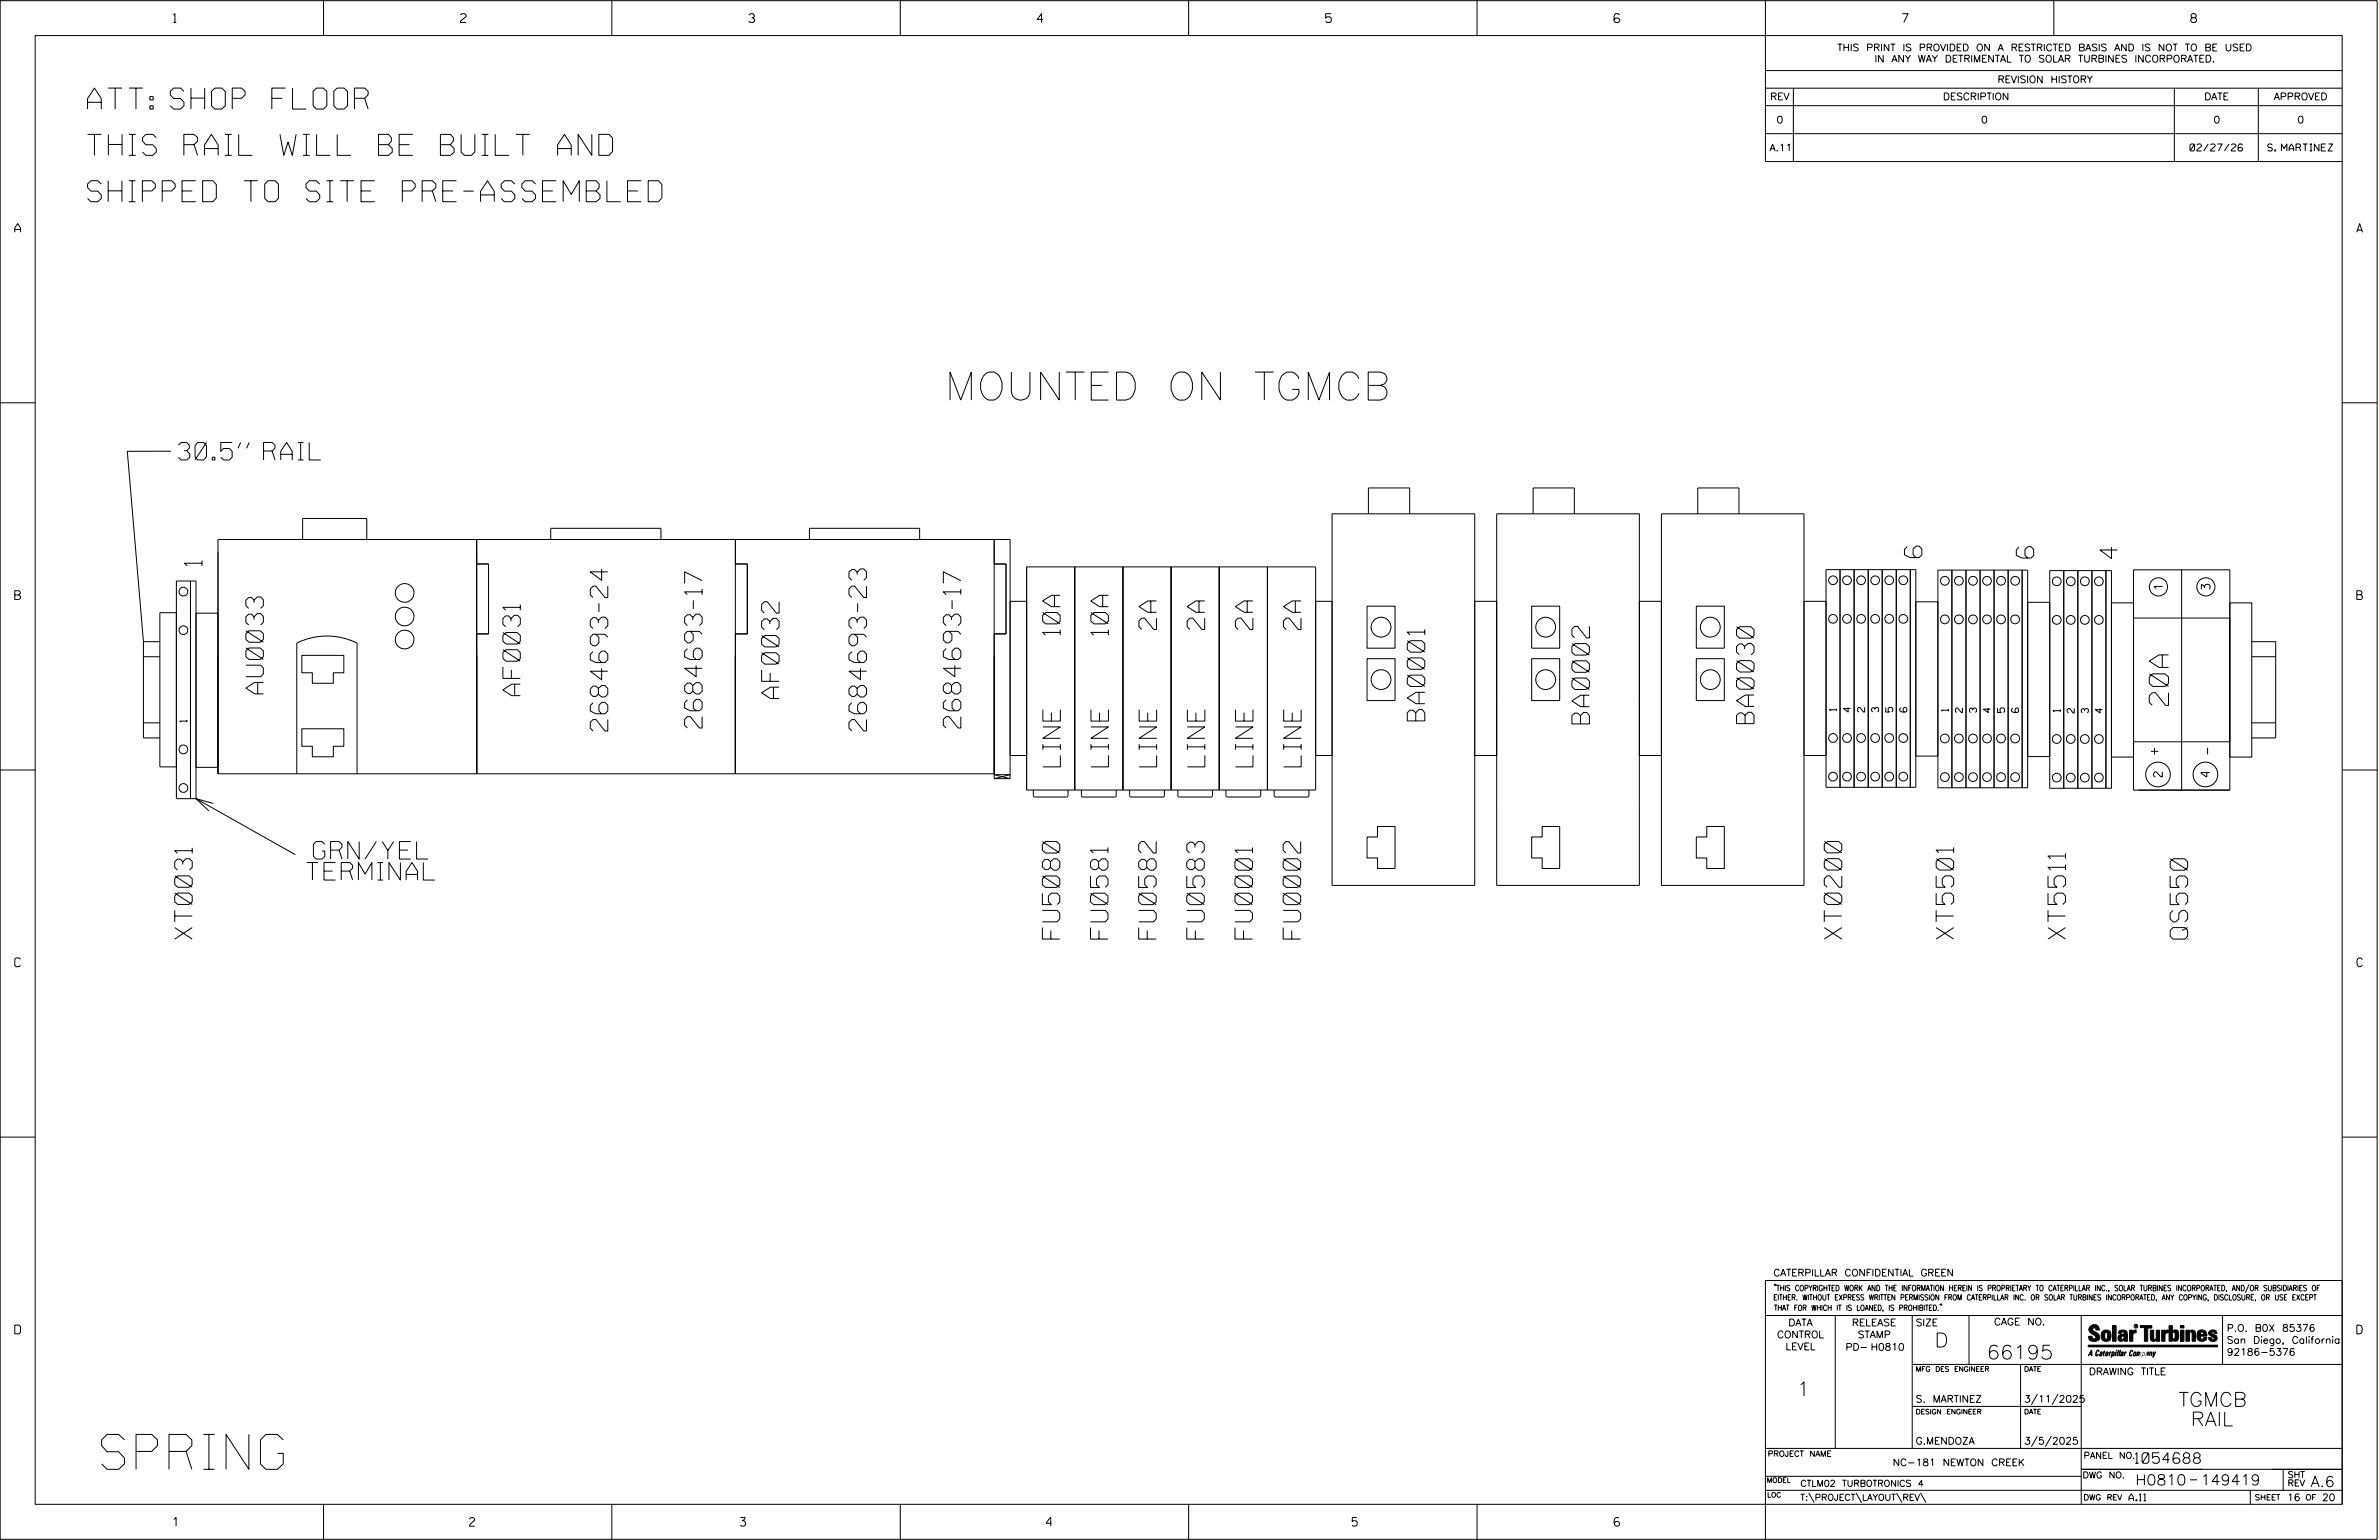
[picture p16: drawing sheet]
<svg xmlns="http://www.w3.org/2000/svg" width="864mm" height="559mm" viewBox="0 0 864 559" stroke-linecap="round" stroke-linejoin="round" font-family="sans-serif">
<defs><g id="words">
<text font-size="12.7" x="36.9" y="533.2">SPRING</text>
<text font-size="10.2" x="343" y="145.2">MOUNTED ON TGMCB</text>
<g font-size="7.6">
<text x="31.8" y="39.6">ATT: SHOP FLOOR</text>
<text x="31.8" y="56.4">THIS RAIL WILL BE BUILT AND</text>
<text x="31.8" y="73.2">SHIPPED TO SITE PRE-ASSEMBLED</text>
</g>
<text font-size="7" x="787.2" y="255.9" transform="rotate(-90 787.2 255.9)">20A</text>
<g font-size="6.3">
<text x="64.8" y="166.9">30.5'' RAIL</text>
<text x="697.7" y="202.3" transform="rotate(-90 697.7 202.3)">6</text>
<text x="738.3" y="202.5" transform="rotate(-90 738.3 202.5)">6</text>
<text x="768.7" y="202.7" transform="rotate(-90 768.7 202.7)">4</text>
<text x="73.3" y="205.4" transform="rotate(-90 73.3 205.4)">1</text>
<text x="384.8" y="230.5" transform="rotate(-90 384.8 230.5)">10A</text>
<text x="402.3" y="230.5" transform="rotate(-90 402.3 230.5)">10A</text>
<text x="419.8" y="228.4" transform="rotate(-90 419.8 228.4)">2A</text>
<text x="437.3" y="228.4" transform="rotate(-90 437.3 228.4)">2A</text>
<text x="454.8" y="228.4" transform="rotate(-90 454.8 228.4)">2A</text>
<text x="472.3" y="228.4" transform="rotate(-90 472.3 228.4)">2A</text>
<text x="95.6" y="251.8" transform="rotate(-90 95.6 251.8)">AU0033</text>
<text x="188.9" y="252.4" transform="rotate(-90 188.9 252.4)">AF0031</text>
<text x="282.8" y="253.5" transform="rotate(-90 282.8 253.5)">AF0032</text>
<text x="517.2" y="261.6" transform="rotate(-90 517.2 261.6)">BA0001</text>
<text x="577" y="262.7" transform="rotate(-90 577 262.7)">BA0002</text>
<text x="636.7" y="262.6" transform="rotate(-90 636.7 262.6)">BA0030</text>
<text x="220.6" y="265.2" transform="rotate(-90 220.6 265.2)">2684693-24</text>
<text x="254.9" y="264.2" transform="rotate(-90 254.9 264.2)">2684693-17</text>
<text x="314.5" y="265.2" transform="rotate(-90 314.5 265.2)">2684693-23</text>
<text x="348.8" y="264.2" transform="rotate(-90 348.8 264.2)">2684693-17</text>
<text x="384.9" y="278.3" transform="rotate(-90 384.9 278.3)">LINE</text>
<text x="402.4" y="278.3" transform="rotate(-90 402.4 278.3)">LINE</text>
<text x="419.9" y="278.3" transform="rotate(-90 419.9 278.3)">LINE</text>
<text x="437.4" y="278.3" transform="rotate(-90 437.4 278.3)">LINE</text>
<text x="454.8" y="278.3" transform="rotate(-90 454.8 278.3)">LINE</text>
<text x="472.3" y="278.3" transform="rotate(-90 472.3 278.3)">LINE</text>
<text x="113.8" y="311.7">GRN/YEL</text>
<text x="111.3" y="319.3">TERMINAL</text>
<text x="69.8" y="340.7" transform="rotate(-90 69.8 340.7)">XT0031</text>
<text x="384.7" y="340.7" transform="rotate(-90 384.7 340.7)">FU5080</text>
<text x="402.2" y="340.7" transform="rotate(-90 402.2 340.7)">FU0581</text>
<text x="419.7" y="340.7" transform="rotate(-90 419.7 340.7)">FU0582</text>
<text x="437.2" y="340.7" transform="rotate(-90 437.2 340.7)">FU0583</text>
<text x="454.7" y="340.7" transform="rotate(-90 454.7 340.7)">FU0001</text>
<text x="472.1" y="340.7" transform="rotate(-90 472.1 340.7)">FU0002</text>
<text x="668.6" y="340.7" transform="rotate(-90 668.6 340.7)">XT0200</text>
<text x="709.2" y="340.7" transform="rotate(-90 709.2 340.7)">XT5501</text>
<text x="749.8" y="340.7" transform="rotate(-90 749.8 340.7)">XT5511</text>
<text x="794.1" y="340.7" transform="rotate(-90 794.1 340.7)">QS550</text>
</g>
<g font-size="5.1">
<text x="702.3" y="488.8">D</text>
<text x="721.2" y="493.2">66195</text>
<text x="652.2" y="506.5">1</text>
<text x="790.8" y="510.3">TGMCB</text>
<text x="795.3" y="517.4">RAIL</text>
</g>
<g font-size="3.8">
<text x="775.1" y="531">1054688</text>
<text x="775.2" y="538.9">H0810</text>
<text x="798.8" y="538.9">149419</text>
<text x="838.8" y="539.5">A.6</text>
</g>
<g font-size="3.2">
<text x="63" y="8.2">1</text>
<text x="167.2" y="8.2">2</text>
<text x="271.8" y="8.2">3</text>
<text x="376.5" y="8.2">4</text>
<text x="481.2" y="8.2">5</text>
<text x="690.6" y="8.2">7</text>
<text x="795.3" y="8.2">8</text>
<text x="5.4" y="84.3">A</text>
<text x="855.5" y="84.3">A</text>
<text x="785.1" y="213.9" transform="rotate(-90 785.1 213.9)">1</text>
<text x="802.3" y="213.9" transform="rotate(-90 802.3 213.9)">3</text>
<text x="5.4" y="217.5">B</text>
<text x="855.6" y="217.5">B</text>
<text x="784.9" y="281.9" transform="rotate(-90 784.9 281.9)">2</text>
<text x="802.1" y="281.9" transform="rotate(-90 802.1 281.9)">4</text>
<text x="5.4" y="350.8">C</text>
<text x="855.6" y="350.8">C</text>
<text x="5.4" y="484">D</text>
<text x="855.6" y="484">D</text>
<text x="62.8" y="553.8">1</text>
<text x="170.4" y="553.8">2</text>
<text x="268.8" y="553.8">3</text>
<text x="379.8" y="553.8">4</text>
<text x="490.8" y="553.8">5</text>
<text x="585.9" y="553.8">6</text>
</g>
<g font-size="2.5">
<text x="666.9" y="18.5">THIS PRINT IS PROVIDED ON A RESTRICTED BASIS AND IS NOT TO BE USED</text>
<text x="680.5" y="22.6">IN ANY WAY DETRIMENTAL TO SOLAR TURBINES INCORPORATED.</text>
<text x="725.1" y="30">REVISION HISTORY</text>
<text x="642.6" y="36.3">REV</text>
<text x="705.3" y="36.3">DESCRIPTION</text>
<text x="800.2" y="36.3">DATE</text>
<text x="825.4" y="36.3">APPROVED</text>
<text x="644.9" y="44.7">0</text>
<text x="719.1" y="44.7">0</text>
<text x="803.5" y="44.7">0</text>
<text x="834" y="44.7">0</text>
<text x="642.4" y="54.8">A.11</text>
<text x="795" y="54.8">02/27/26</text>
<text x="823.2" y="54.8">S. MARTINEZ</text>
<text x="666.7" y="257.9" transform="rotate(-90 666.7 257.9)">1</text>
<text x="67.8" y="262.1" transform="rotate(-90 67.8 262.1)">1</text>
<text x="671.8" y="258.4" transform="rotate(-90 671.8 258.4)">4</text>
<text x="676.9" y="258.4" transform="rotate(-90 676.9 258.4)">2</text>
<text x="682" y="258.4" transform="rotate(-90 682 258.4)">3</text>
<text x="687.1" y="258.4" transform="rotate(-90 687.1 258.4)">5</text>
<text x="692.2" y="258.4" transform="rotate(-90 692.2 258.4)">6</text>
<text x="707.3" y="258.1" transform="rotate(-90 707.3 258.1)">1</text>
<text x="712.4" y="258.5" transform="rotate(-90 712.4 258.5)">2</text>
<text x="717.5" y="258.5" transform="rotate(-90 717.5 258.5)">3</text>
<text x="722.6" y="258.5" transform="rotate(-90 722.6 258.5)">4</text>
<text x="727.7" y="258.5" transform="rotate(-90 727.7 258.5)">5</text>
<text x="732.8" y="258.5" transform="rotate(-90 732.8 258.5)">6</text>
<text x="747.9" y="258.3" transform="rotate(-90 747.9 258.3)">1</text>
<text x="753" y="258.7" transform="rotate(-90 753 258.7)">2</text>
<text x="758.1" y="258.7" transform="rotate(-90 758.1 258.7)">3</text>
<text x="763.2" y="258.7" transform="rotate(-90 763.2 258.7)">4</text>
<text x="643.8" y="463">CATERPILLAR CONFIDENTIAL GREEN</text>
<text x="645.1" y="485.5">CONTROL</text>
<text x="649.2" y="481.1">DATA</text>
<text x="672.3" y="481.1">RELEASE</text>
<text x="674.4" y="485.5">STAMP</text>
<text x="695.4" y="481.1">SIZE</text>
<text x="723.8" y="480.8">CAGE NO.</text>
<text x="808.4" y="483.1">P.O. B0X 85376</text>
<text x="648.2" y="489.8">LEVEL</text>
<text x="669.9" y="490">PD- H0810</text>
<text x="808.4" y="487.5">San Diego, California</text>
<text x="808.4" y="491.8">92186-5376</text>
<text x="758.3" y="498.9">DRAWING TITLE</text>
<text x="695.4" y="508.9">S. MARTINEZ</text>
<text x="734.8" y="508.9">3/11/2025</text>
<text x="695.4" y="524.1">G.MENDOZA</text>
<text x="734.8" y="524.1">3/5/2025</text>
<text x="687.1" y="531.9">NC-181 NEWTON CREEK</text>
<text x="772.8" y="544.6">A.11</text>
<text x="830.2" y="544.6">16</text>
<text x="842.9" y="544.6">20</text>
</g>
<g font-size="2.3">
<text x="756.4" y="529.2">PANEL NO.</text>
<text x="653.5" y="539.4">CTLM02 TURBOTRONICS 4</text>
<text x="756" y="536.3">DWG NO.</text>
<text x="830.4" y="539.3">REV</text>
<text x="830.4" y="536.2">SHT</text>
<text x="653.5" y="544.5">T:\PROJECT\LAYOUT\REV\</text>
</g>
<g font-size="2">
<text x="643.8" y="468.4">&quot;THIS COPYRIGHTED WORK AND THE INFORMATION HEREIN IS PROPRIETARY TO CATERPILLAR INC., SOLAR TURBINES INCORPORATED, AND/OR SUBSIDIARIES OF</text>
<text x="643.8" y="471.8">EITHER. WITHOUT EXPRESS WRITTEN PERMISSION FROM CATERPILLAR INC. OR SOLAR TURBINES INCORPORATED, ANY COPYING, DISCLOSURE, OR USE EXCEPT</text>
<text x="644" y="475.6">THAT FOR WHICH IT IS LOANED, IS PROHIBITED.&quot;</text>
<text x="641.7" y="528.5">PROJECT NAME</text>
<text x="756.3" y="544.3">DWG REV</text>
<text x="818.5" y="544.3">SHEET</text>
<text x="836.9" y="544.3">OF</text>
</g>
<g font-size="1.8">
<text x="695.4" y="497.6">MFG DES ENGINEER</text>
<text x="734.8" y="497.6">DATE</text>
<text x="695.4" y="513.1">DESIGN ENGINEER</text>
<text x="734.8" y="513.1">DATE</text>
<text x="641.3" y="538">MODEL</text>
<text x="641.5" y="543.3">LOC</text>
</g>
<text font-size=".9" x="775.1" y="481.7">R</text>
</g></defs>
<g fill="none" stroke="#000" stroke-width=".36">
<path d="M.1 .2h862.8v558.4h-862.8zM12.8 12.9h837.4v533h-837.4zM117.4 .2v12.7M222.1 .2v12.7M326.8 .2v12.7M431.5 .2v12.7M536.2 .2v12.7M587.9 5.5l-.5-.5h-1l-.5 1v1.7l.5 .4h1l.6-.4v-.6l-.6-.5h-1l-.5 .5M640.9 .2v58.4h209.3M745.6 .2v12.7M640.9 25.6h209.3M640.9 32h209.3"/>
<path d="M640.9 38.3h209.3M651 32v26.6M789.3 32v26.6M819.8 32v26.6M640.9 48.5h209.3M.1 146.2h12.7M850.2 146.2h12.7M62.1 163.7l-15.9 .1 5.9 69M109.9 195.8v-7.7h23.2v7.7M173 195.8v85M199.9 195.8v-4.1h40v4.1M266.9 195.8v85"/>
<path d="M293.8 195.8v-4.1h40v4.1M360.9 195.8v86.7M496.7 186.4v-9.3h15v9.3M543.3 186.4h51.8v134.9h-51.8zM556.5 186.4v-9.3h15v9.3M603.1 186.4h51.8v134.9h-51.8zM616.3 186.4v-9.3h15v9.3M64 210.8h7.2v79h-7.2zM69.1 210.8v79M173 204.6h4.3v25.4h-4.3M266.9 204.6h4.4v25.4h-4.4M360.9 204.6h4.3v25.4h-4.3"/>
<path d="M366.7 218.2h6M372.7 205.7h104.9v81h-104.9zM390.1 205.7v81M407.6 205.7v81M425.1 205.7v81M442.6 205.7v81M460.1 205.7v81M477.6 218.2h6v103.1h51.7v-134.9h-51.7v67.5M496.3 220h10.1v15.2h-10.1zM535.3 218.2h8v55.9h-8zM556 220h10.2v15.2h-10.2zM595.1 218.2h8v55.9h-8z"/>
<path d="M615.8 220h10.1v15.2h-10.1zM654.9 218.2h8v55.9h-8zM662.9 206.7h32.6v79h-32.6zM667.9 206.7v79M673.1 206.7v79M678.2 206.7v79M683.3 206.7v79M688.4 206.7v79M693.5 206.7v79M695.5 218.4h8v56h-8zM703.5 206.9h32.6v79h-32.6zM708.6 206.9v79"/>
<path d="M713.7 206.9v79M718.8 206.9v79M723.9 206.9v79M729 206.9v79M734.1 206.9v79M736.1 218.5h8v56h-8zM744.1 207h22.4v79h-22.4zM749.2 207v79M754.3 207v79M759.4 207v79M764.5 207v79M766.5 218.8h8v55.9h-8z"/>
<path d="M774.5 206.8h34.9v79.9h-34.9zM792 206.8v79.9M809.4 218.8h8v55.9h-8zM52.1 232.8h5.9M52.1 238.3h5.9M52.1 232.8v35h5.9M64 222.3h-6v56h6M71.2 222.5h7.9v55.9h-7.9zM109.6 237.8h15.2v6.3h-3.8v3.8h-7.6v-3.8h-3.8zM496.3 239h10.1v15.2h-10.1zM556 239h10.2v15.2h-10.2zM615.8 239h10.1v15.2h-10.1z"/>
<path d="M774.5 224.3h34.9v44.9h-34.9zM817.4 232.8h8.7v35h-8.7M817.4 238.3h8.7M.1 279.4h12.7M52.1 262.3h5.9M109.6 264.4h15.2v6.4h-3.8v3.8h-7.6v-3.8h-3.8zM366.7 274.1h6M477.6 274.1h6M780.8 272.6h2.6M782.1 271.4v2.4M801.4 271.3v2.4M817.4 262.3h8.6"/>
<path d="M850.2 279.4h12.7M71.2 289.8l36 20.3M77.4 291.5l-6.2-1.7 4.7 4.5M107.7 280.8v-47.5a24.8 24.8 0 0 1 21.9 0v47.5M360.9 280.8h-281.8v-85h287.6v86.7M360.9 282.5h5.8M366.7 282.5l-5.8-1.4h5.8l-5.8 1.4M375.1 286.7v2l.5 .5h11.6l.5-.5v-2M392.6 286.7v2l.5 .5h11.6l.5-.5v-2M410.1 286.7v2l.5 .5h11.6l.5-.5v-2M427.6 286.7v2l.5 .5h11.6l.5-.5v-2M445 286.7v2l.6 .5h11.5l.6-.5v-2"/>
<path d="M462.5 286.7v2l.5 .5h11.6l.6-.5v-2M500.1 299.9h6.3v15.2h-6.3v-3.8h-3.8v-7.6h3.8zM559.8 299.9h6.4v15.2h-6.4v-3.8h-3.8v-7.6h3.8zM619.6 299.9h6.3v15.2h-6.3v-3.8h-3.8v-7.6h3.8zM.1 412.6h12.7M850.2 412.6h12.7M640.9 477.3h209.3M644.2 466.1l-.1 .4M644.7 466.1l-.2 .4M666.2 477.3v48.3M694.2 477.3v48.3M704.4 473.3l-.1 .4"/>
<path d="M704.8 473.3l-.1 .4M714.8 477.3v17.8M755.5 477.3v68.6M806.8 477.3v17.8M816.5 466l-1.4 3.1M850.2 464.6h-209.3v94M850.2 464.8v81.1M694.2 495.1h156M733.5 495.1v30.5M758.6 481.4a2.02 2.02 0 0 1 3.1-.1l.5 1.3h-1.3l-.2-.6-.4-.2-.6 .1-.1 .4 .4 .7a2.46 2.46 0 0 1 2.2 2.9 2.83 2.83 0 0 1-3.8 .3l-.3-1.3h1.3l.2 .7 .6 .3 .5-.2 .2-.5-.4-.6-1.9-1.2-.4-.9zM759.2 491.3h-.7l.7-1.2v1.9h.2l-.1-2.1-1.3 2.1 .5-.5h.7M761.3 490l.3-.2 .4 .3-.1 .3-.3-.4-.4 .3-.3 1.6h.4l.4-.5-.3 .6-.4 .1-.3-.4z"/>
<path d="M762.6 490.6l.5-.1-.1 1.4h-.9a.74 .74 0 0 1 .9-.8l-.3 .7-.5 .1 .2-.5 .6-.2v-.5l-.7 .2zM763 483.2a2.17 2.17 0 0 1 3.1 0l.3 1.4-.3 1.5a2.17 2.17 0 0 1-3.1 0l-.3-1.5zM763.6 490.5l.4-.4 .2 .6h-.3l-.3 .9 .2 .4-.3-.1zM764.1 483.7l.5-.4 .4 .3v2.2l-.4 .2-.5-.2zM764.6 491.1l.6 .2v-.7l-.4-.1-.4 .6-.1 .8h.6M764.6 491.1l-.1 .8h.4M764.6 482.6v.8M764.8 490.7l.4 .1v.3h-.6zM765 491.5l-.1 .4zM766 490.5l-.5 1.5zM766 490.8l.4-.3-.4 .4M766.9 481h1.3v5.7h-1.3z"/>
<path d="M767 490.8l.5 .1-.3 .8-.4 .2zM767.3 490.5h-.5l-.5 2M767.3 490.5a.8 .8 0 0 1 .2 1 .8 .8 0 0 1-.9 .4l-.1 .6M767.3 490.5l-.1 .2M768.1 490.5l-.4 1.5zM768.2 489.9h.3l-.1 .2h-.2zM769 489.9l-.5 2.1zM769.7 489.9l-.6 2.1zM770.1 491.4l.5-.3-.5 .8zM770.4 491.9h.1M770.6 491.1l.1-.4-.7 .2 .1-.3 .6-.1 .2 .3-.5 1.1M770.6 491.1a.74 .74 0 0 0-.8 .8h.6"/>
<path d="M771 484.8h-.7l-.3 .6 .4 .7 .5-.3 .1-2.4h-.8l-.1 .4h-1.2a1.71 1.71 0 0 1 1.8-1.3 1.71 1.71 0 0 1 1.6 1.4v2.8h-1.1l-.1-.6M771 484.2l-1.5 .1a1.41 1.41 0 0 0 0 2.4l.5 .1 1.1-.7M771.2 486.1h-.1M771.4 490.5l.1 .3 .4-.3-.9 1.5zM771.5 490.8h.1M773 482.7h1.2v.5l.5-.5 .7-.1v1h-.6l-.5 .4-.1 2.7h-1.2zM773.3 490.3l.6-.4 .4 .2-.1 .4-.3-.4a1.28 1.28 0 0 0-.5 1.8l.6-.4-.1 .4-.8 .1zM774.7 490.8l.5-.3a.88 .88 0 0 1 .2 .9 .88 .88 0 0 1-.7 .7l-.2-.2zM774.8 490.9h.5l-.3 1h-.3l-.2-.2zM775.2 490.5l-.1 .2M776.8 481h4.3v.9h-1.5v4.8h-1.3M776.8 490.6l-.8 .2v-.3l-.4 1.5 .8-1.3v1.3l.3-1.2"/>
<path d="M779.3 491.1h.4M779.6 490.5h.3l-.3 1.4M779.6 490.7h.2l-.1 .4M779.7 491.1l-.1 .4M779.7 491.1l-.4 .2M780.1 492l.4-1.5 .1 .3 .3-.3 .3 .2-.3 1.3v-1.3l-.7 1.3M780.6 482.7h1.2v2.7l.1 .4 .4 .3 .4-.7v-2.7h1.2l.1 4h-1.3v-.5l-1.1 .6-.7-.3-.3-.7zM781.6 492.5l1-2-.8 1.3-.2-1.3-.2 2M784.7 482.7h1.2v.5l.5-.5 .7-.1v1h-.5l-.6 .4-.1 2.7h-1.2zM787.4 481h1.2v2a1.4 1.4 0 0 1 2.2 .2l.1 1.4-.4 1.9-1.5 .1-.4-.5v-1l.5 .9 .5-.3v-2.1l-.5-.4-.5 .7v2.8h-1.2zM791.5 482.7h1.3v4h-1.3zM791.5 481h1.3v.9h-1.3z"/>
<path d="M793.5 482.7h1.3v.4l.7-.5 1.1 .2 .4 .6v3.3h-1.2l-.3-3.4-.7 .2v3.2h-1.3zM794.8 483.1h.1M797.7 483.2a1.92 1.92 0 0 1 2.4-.5 1.92 1.92 0 0 1 1 2.1h-2.3v.8l.6 .5 .5-.3v-.5h1.2a1.83 1.83 0 0 1-2.1 1.4 1.83 1.83 0 0 1-1.5-2.1zM798.8 484.2v.6M799.1 483.4h.6l.2 .8h-1.1zM804.6 482.9a1.84 1.84 0 0 0-2.9 .8 3.3 3.3 0 0 0 2.2 1.9l-.5 .5-.4-.3-.1-.4h-1.2l.1 .6a1.92 1.92 0 0 0 2.9 .4M804.9 483.8h-1.2l-.2-.6-.5 .1-.1 .3 .1 .3 1.8 .9M805.1 488.1h-47.1v.6h47.1M694.2 510.3h61.3M739.6 505.8l-2.2 3.9M747.1 505.8l-2.2 3.9M640.9 525.6h209.2"/>
<path d="M640.9 535.7h114.6M739.6 521.1l-2.2 3.8M744.7 521.1l-2.2 3.8M755.5 533.2h94.7M795 537h2.6M828.8 533.2v7.6M117.4 545.9v12.7M222.1 545.9v12.7M326.8 545.9v12.7M431.5 545.9v12.7M536.2 545.9v12.7M640.9 540.8h209.3"/>
<path d="M656.6 541.7l2 3.5M673.8 541.7l1.9 3.5M688.4 541.7l2 3.5M697.2 541.7l1.9 3.5M816.9 541v4.9"/>
<circle cx="66.6" cy="214.7" r="1.59"/>
<circle cx="146.9" cy="215.2" r="3.4"/>
<circle cx="665.4" cy="210.6" r="1.58"/>
<circle cx="670.5" cy="210.6" r="1.58"/>
<circle cx="675.6" cy="210.6" r="1.58"/>
<circle cx="680.7" cy="210.6" r="1.58"/>
<circle cx="685.8" cy="210.6" r="1.58"/>
<circle cx="690.9" cy="210.6" r="1.58"/>
<circle cx="706" cy="210.7" r="1.58"/>
<circle cx="711.1" cy="210.7" r="1.58"/>
<circle cx="716.2" cy="210.7" r="1.58"/>
<circle cx="721.3" cy="210.7" r="1.58"/>
<circle cx="726.4" cy="210.7" r="1.58"/>
<circle cx="731.5" cy="210.7" r="1.58"/>
<circle cx="746.6" cy="210.9" r="1.58"/>
<circle cx="751.7" cy="210.9" r="1.59"/>
<circle cx="756.8" cy="210.9" r="1.59"/>
<circle cx="761.9" cy="210.9" r="1.58"/>
<circle cx="783.5" cy="212.9" r="3.3"/>
<circle cx="800.8" cy="213" r="3.3"/>
<circle cx="66.6" cy="228.7" r="1.59"/>
<circle cx="146.9" cy="223.7" r="3.4"/>
<circle cx="146.9" cy="232.1" r="3.4"/>
<circle cx="501.3" cy="227.6" r="3.6"/>
<circle cx="561.1" cy="227.6" r="3.6"/>
<circle cx="620.9" cy="227.6" r="3.6"/>
<circle cx="665.4" cy="224.6" r="1.58"/>
<circle cx="670.5" cy="224.6" r="1.58"/>
<circle cx="675.6" cy="224.6" r="1.58"/>
<circle cx="680.7" cy="224.6" r="1.58"/>
<circle cx="685.8" cy="224.6" r="1.58"/>
<circle cx="690.9" cy="224.6" r="1.58"/>
<circle cx="706" cy="224.7" r="1.58"/>
<circle cx="711.1" cy="224.7" r="1.58"/>
<circle cx="716.2" cy="224.7" r="1.58"/>
<circle cx="721.3" cy="224.7" r="1.58"/>
<circle cx="726.4" cy="224.7" r="1.58"/>
<circle cx="731.5" cy="224.7" r="1.58"/>
<circle cx="746.6" cy="224.9" r="1.58"/>
<circle cx="751.7" cy="224.9" r="1.59"/>
<circle cx="756.8" cy="224.9" r="1.59"/>
<circle cx="761.9" cy="224.9" r="1.58"/>
<circle cx="501.3" cy="246.6" r="3.6"/>
<circle cx="561.1" cy="246.6" r="3.6"/>
<circle cx="620.9" cy="246.6" r="3.6"/>
<circle cx="66.6" cy="271.9" r="1.59"/>
<circle cx="665.4" cy="267.8" r="1.58"/>
<circle cx="670.5" cy="267.8" r="1.59"/>
<circle cx="675.6" cy="267.8" r="1.59"/>
<circle cx="680.7" cy="267.8" r="1.58"/>
<circle cx="685.8" cy="267.8" r="1.59"/>
<circle cx="690.9" cy="267.8" r="1.58"/>
<circle cx="706" cy="268" r="1.59"/>
<circle cx="711.1" cy="268" r="1.59"/>
<circle cx="716.2" cy="268" r="1.59"/>
<circle cx="721.3" cy="268" r="1.59"/>
<circle cx="726.4" cy="268" r="1.59"/>
<circle cx="731.5" cy="268" r="1.59"/>
<circle cx="746.6" cy="268.1" r="1.59"/>
<circle cx="751.7" cy="268.1" r="1.59"/>
<circle cx="756.8" cy="268.1" r="1.59"/>
<circle cx="761.9" cy="268.1" r="1.59"/>
<circle cx="66.6" cy="285.9" r="1.59"/>
<circle cx="665.4" cy="281.8" r="1.58"/>
<circle cx="670.5" cy="281.8" r="1.59"/>
<circle cx="675.6" cy="281.8" r="1.59"/>
<circle cx="680.7" cy="281.8" r="1.58"/>
<circle cx="685.8" cy="281.8" r="1.59"/>
<circle cx="690.9" cy="281.8" r="1.58"/>
<circle cx="706" cy="282" r="1.59"/>
<circle cx="711.1" cy="282" r="1.59"/>
<circle cx="716.2" cy="282" r="1.59"/>
<circle cx="721.3" cy="282" r="1.59"/>
<circle cx="726.4" cy="282" r="1.59"/>
<circle cx="731.5" cy="282" r="1.59"/>
<circle cx="746.6" cy="282.2" r="1.59"/>
<circle cx="751.7" cy="282.2" r="1.59"/>
<circle cx="756.8" cy="282.2" r="1.59"/>
<circle cx="761.9" cy="282.2" r="1.59"/>
<circle cx="783.4" cy="281" r="4.5"/>
<circle cx="800.6" cy="281" r="4.5"/>
<circle cx="775.4" cy="481.2" r=".69"/>
</g>
<g fill="#000">
<path d="M768.1 490.5l-.4 1.5zM768.2 489.9h.3l-.1 .2h-.2zM769 489.9l-.5 2.1zM769.7 489.9l-.6 2.1zM791.5 481h1.3v.9h-1.3zM791.5 482.7h1.3v4h-1.3zM758 488.1h47.1v.6h-47.1z"/>
<path d="M759.2 489.9l-1.2 2.1 .5-.5h.7v.5h.2zM759.2 490.1v1.2h-.7z" fill-rule="evenodd"/>
<path d="M758.6 481.4a2.02 2.02 0 0 1 3.1-.1l.5 1.3h-1.3l-.2-.6-.4-.2-.6 .1-.1 .4 .4 .7a2.46 2.46 0 0 1 2.2 2.9 2.83 2.83 0 0 1-3.8 .3l-.3-1.3h1.3l.2 .7 .6 .3 .5-.2 .2-.5-.4-.6-1.9-1.2-.4-.9z" fill-rule="evenodd"/>
<path d="M761.3 490l.3-.2 .4 .3-.1 .3-.3-.4-.4 .3-.3 1.6h.4l.4-.5-.3 .6-.4 .1-.3-.4z" fill-rule="evenodd"/>
<path d="M762.6 490.6l.5-.1-.1 1.4h-.9a.74 .74 0 0 1 .9-.8l-.6 .3-.2 .5 .5-.1 .3-.6v-.5l-.7 .2z" fill-rule="evenodd"/>
<path d="M763.6 490.5l.4-.4 .2 .6h-.3l-.3 .9 .2 .4-.3-.1z" fill-rule="evenodd"/>
<path d="M764.8 490.5l.5 .3-.1 .5h-.6l.6-.2v-.3l-.4-.1-.3 1.2h.4l.3-.4-.6 .6-.3-.2v-.4z" fill-rule="evenodd"/>
<path d="M763 483.2a2.17 2.17 0 0 1 3.1 0l.3 1.4-.3 1.5a2.17 2.17 0 0 1-3.1 0l-.3-1.5zM764.1 483.7v2.1l.5 .2 .4-.2v-2.2l-.4-.3z" fill-rule="evenodd"/>
<path d="M766 490.5v.3l.4-.1-.4 .2-.5 1.1z" fill-rule="evenodd"/>
<path d="M766.8 490.5l-.5 2 .3-.6a.71 .71 0 0 0 .9-.5 .71 .71 0 0 0-.4-.9zM767 490.8l.5 .1-.3 .8-.4 .2z" fill-rule="evenodd"/>
<path d="M766.9 481h1.3v5.7h-1.3z" fill-rule="evenodd"/>
<path d="M770.1 490.6l.6-.1 .2 .3-.4 1.2-.5 .1-.2-.5 .3-.5h.5l-.7 .5v.3l.4-.1 .4-.9-.5-.2-.2 .2z" fill-rule="evenodd"/>
<path d="M769.4 482.8l-.5 1h1.2l.1-.4h.8v.8l-1.5 .1a1.41 1.41 0 0 0 0 2.4l.5 .1 1.1-.7 .1 .6h1.1v-2.8a1.79 1.79 0 0 0-2.4-1.2zM770.3 484.8h.7l-.1 1-.5 .3-.4-.7z" fill-rule="evenodd"/>
<path d="M771.4 490.5l.1 .3 .4-.3-.9 1.5z" fill-rule="evenodd"/>
<path d="M773 482.7h1.2v.5l.5-.5 .7-.1v1h-.6l-.5 .4-.1 2.7h-1.2z" fill-rule="evenodd"/>
<path d="M773.3 490.3l.6-.4 .4 .2-.1 .4-.3-.4a1.28 1.28 0 0 0-.5 1.8l.6-.4-.3 .5h-.6z" fill-rule="evenodd"/>
<path d="M774.7 490.8l-.2 1.1h.7a.96 .96 0 0 0 0-1.4zM774.8 490.9h.5l-.1 .6-.5 .4-.2-.2z" fill-rule="evenodd"/>
<path d="M776 490.5v.3l.4-.3 .2 .3 .7-.2-.3 1.4v-1.3l-.6 1.3v-1.3l-.8 1.3z" fill-rule="evenodd"/>
<path d="M776.8 481h4.3v.9h-1.5v4.8h-1.3v-4.8h-1.5z" fill-rule="evenodd"/>
<path d="M777.9 490.5l-.5 2 .3-.6a.71 .71 0 0 0 .9-.5 .71 .71 0 0 0-.4-.9zM778.1 490.8l.3-.1 .1 .4-.5 .8-.2-.5z" fill-rule="evenodd"/>
<path d="M779.3 490.6l.6-.1-.3 1.5-.7-.1a.67 .67 0 0 1 .8-.8l-.6 .3-.1 .5 .4-.1 .4-.9-.4-.2-.3 .2z" fill-rule="evenodd"/>
<path d="M780.5 490.5l.1 .3 .3-.3 .3 .2-.3 1.3v-1.3l-.8 1.3z" fill-rule="evenodd"/>
<path d="M780.6 482.7h1.2v2.7l.1 .4 .4 .3 .4-.7v-2.7h1.2l.1 4h-1.3v-.5l-1.1 .6-.7-.3-.3-.7z" fill-rule="evenodd"/>
<path d="M781.6 490.5l.2 1.3 .8-1.3-1.2 2z" fill-rule="evenodd"/>
<path d="M784.7 482.7h1.2v.5l.5-.5 .7-.1v1h-.5l-.6 .4-.1 2.7h-1.2z" fill-rule="evenodd"/>
<path d="M787.4 481h1.2v2a1.4 1.4 0 0 1 2.2 .2l.1 1.4-.4 1.9-1.5 .1-.4-.5v-1l.5 .9 .5-.3v-2.1l-.5-.4-.5 .7v2.8h-1.2z" fill-rule="evenodd"/>
<path d="M793.5 482.7h1.3v.4a1.29 1.29 0 0 1 2.2 .3v3.3h-1.2l-.3-3.4-.7 .2v3.2h-1.3z" fill-rule="evenodd"/>
<path d="M797.7 483.2a1.92 1.92 0 0 1 2.4-.5 1.92 1.92 0 0 1 1 2.1h-2.3v.8l.6 .5 .5-.3v-.5h1.2a1.83 1.83 0 0 1-2.1 1.4 1.83 1.83 0 0 1-1.5-2.1zM799.1 483.4l-.3 .8h1.1l-.2-.8z" fill-rule="evenodd"/>
<path d="M801.9 483.2a1.94 1.94 0 0 1 3 .1v.5h-1.2l-.2-.6-.5 .1-.1 .3 .1 .3 1.8 .9a1.2 1.2 0 0 1 .1 1.3 1.2 1.2 0 0 1-1.2 .7l-1.6-.4-.4-1h1.2l.1 .4 .4 .3 .5-.5a3.3 3.3 0 0 1-2.2-1.9z" fill-rule="evenodd"/>
<circle cx="761.4" cy="492" r=".07"/>
<circle cx="762.2" cy="485.1" r=".07"/>
<circle cx="769.3" cy="492" r=".07"/>
<circle cx="773.1" cy="486.7" r=".07"/>
<circle cx="791.5" cy="486.7" r=".07"/>
<circle cx="791.5" cy="481" r=".07"/>
<circle cx="794.8" cy="486.7" r=".07"/>
</g>
<use href="#words"/>
</svg>
